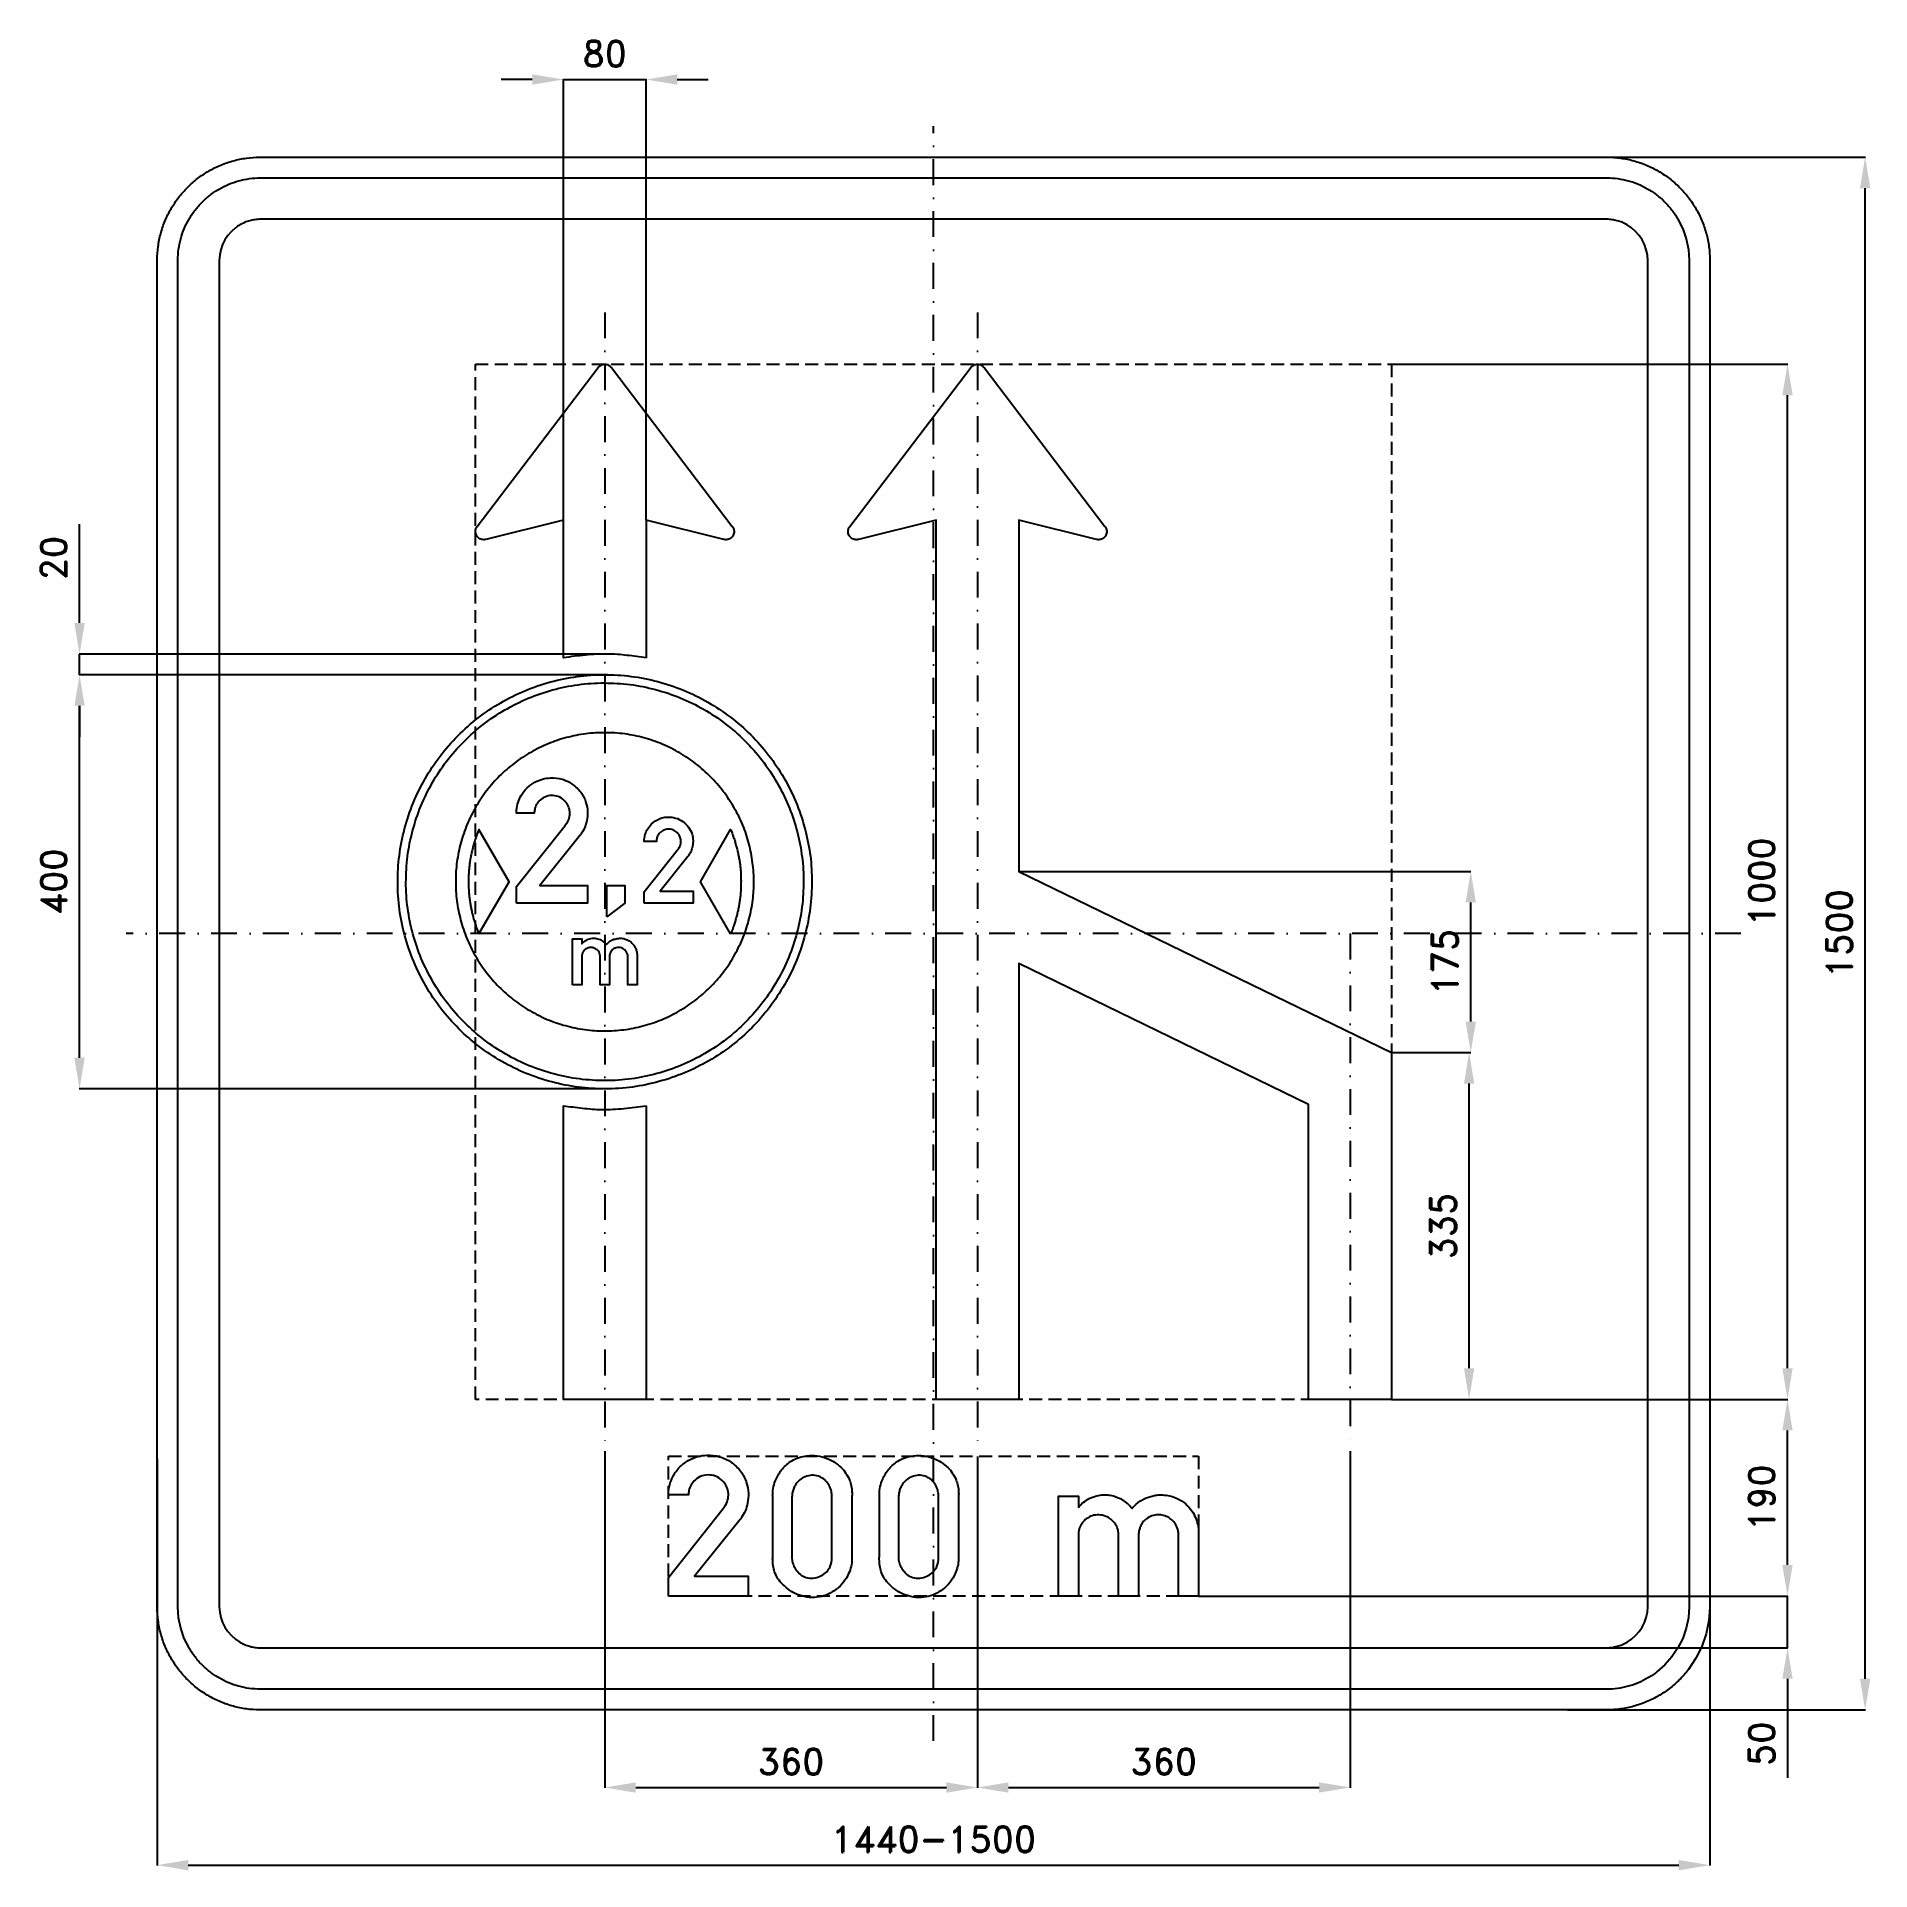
# Model space of a CAD drawing. Header units: millimetres. Extents: x -866 to 905, y -905 to 866.
import ezdxf

# ---------------------------------------------------------------- set-up
doc = ezdxf.new("R2010")
doc.units = ezdxf.units.MM
doc.header["$LTSCALE"] = 5
doc.linetypes.add('ČERCHOVANÁX2', pattern=[2, 1, -0.5, 0, -0.5])
doc.linetypes.add('ČÁRKOVANÁX2', pattern=[1.5, 1, -0.5])
doc.layers.add('Kóty', color=2, linetype='Continuous')
doc.layers.add('Značka', color=7, linetype='Continuous')
doc.styles.get("Standard").update_dxf_attribs({"font": 'romand.shx', "height": 25})
doc.dimstyles.get("Standard").update_dxf_attribs({"dimtxt": 25, "dimasz": 30, "dimexe": 0.18, "dimexo": 0.0625, "dimgap": 12.5, "dimtad": 1, "dimdec": 0, "dimzin": 0, "dimdsep": 46, "dimtxsty": 'Standard', "dimcen": 0.09, "dimadec": 0, "dimazin": 0, "dimtfac": 1, "dimtdec": 0, "dimtofl": 0, "dimtmove": 0, "dimatfit": 3, "dimfxl": 1, "dimtolj": 1, "dimtzin": 0, "dimarcsym": 0})

msp = doc.modelspace()

# ---------------------------------------------------------------- blocks, each defined once
blk = doc.blocks.new('*D0')
at = {"layer": 'Defpoints', "color": 0, "transparency": 16777216}
for p in [(-750, -507.4), (750, -603.9), (750, -900)]:
    blk.add_point(p, dxfattribs=at)
at = {"layer": 'Kóty', "color": 0, "lineweight": -2, "transparency": 16777216}
for p, q in [((-750, -507.5), (-750, -900.2)), ((750, -603.9), (750, -900.2)), ((-720, -900), (720, -900))]:
    blk.add_line(p, q, dxfattribs=at)
at = {"layer": 'Kóty', "color": 0, "transparency": 16777216}
for points in [[(-720, -895), (-720, -905), (-750, -900)], [(720, -895), (720, -905), (750, -900)]]:
    blk.add_solid(points, dxfattribs=at)
at = {"layer": 'Kóty', "color": 0, "transparency": 16777216, "insert": (0, -875), "char_height": 25, "attachment_point": 5}
blk.add_mtext('\\A1;1440-1500', dxfattribs=at)
blk = doc.blocks.new('*D1')
at = {"layer": 'Defpoints', "color": 0, "transparency": 16777216}
for p in [(-277.6, 825), (-357.6, 399.2), (-277.6, 399.2)]:
    blk.add_point(p, dxfattribs=at)
at = {"layer": 'Kóty', "color": 0, "lineweight": -2, "transparency": 16777216}
for p, q in [((-387.6, 825), (-417.6, 825)), ((-357.6, 399.3), (-357.6, 825.2)), ((-277.6, 399.3), (-277.6, 825.2)), ((-247.6, 825), (-217.6, 825))]:
    blk.add_line(p, q, dxfattribs=at)
at = {"layer": 'Kóty', "color": 0, "transparency": 16777216}
for points in [[(-387.6, 830), (-387.6, 820), (-357.6, 825)], [(-247.6, 830), (-247.6, 820), (-277.6, 825)]]:
    blk.add_solid(points, dxfattribs=at)
at = {"layer": 'Kóty', "color": 0, "transparency": 16777216, "insert": (-317.6, 850), "char_height": 25, "attachment_point": 5}
blk.add_mtext('\\A1;80', dxfattribs=at)
blk = doc.blocks.new('*D2')
at = {"layer": 'Defpoints', "color": 0, "transparency": 16777216}
for p in [(612.6, 750), (900, 750), (612.6, -750)]:
    blk.add_point(p, dxfattribs=at)
at = {"layer": 'Kóty', "color": 0, "lineweight": -2, "transparency": 16777216}
for p, q in [((612.6, 750), (900.2, 750)), ((900, -720), (900, 720)), ((612.6, -750), (900.2, -750))]:
    blk.add_line(p, q, dxfattribs=at)
at = {"layer": 'Kóty', "color": 0, "transparency": 16777216}
for points in [[(895, 720), (905, 720), (900, 750)], [(895, -720), (905, -720), (900, -750)]]:
    blk.add_solid(points, dxfattribs=at)
at = {"layer": 'Kóty', "color": 0, "transparency": 16777216, "insert": (875, 0), "char_height": 25, "attachment_point": 5, "rotation": 90}
blk.add_mtext('\\A1;1500', dxfattribs=at)
blk = doc.blocks.new('*D3')
at = {"layer": 'Defpoints', "color": 0, "transparency": 16777216}
for p in [(42.4, -505), (402.4, -500), (402.4, -825)]:
    blk.add_point(p, dxfattribs=at)
at = {"layer": 'Kóty', "color": 0, "lineweight": -2, "transparency": 16777216}
for p, q in [((42.4, -505.1), (42.4, -825.2)), ((402.4, -500.1), (402.4, -825.2)), ((72.4, -825), (372.4, -825))]:
    blk.add_line(p, q, dxfattribs=at)
at = {"layer": 'Kóty', "color": 0, "transparency": 16777216}
for points in [[(72.4, -820), (72.4, -830), (42.4, -825)], [(372.4, -820), (372.4, -830), (402.4, -825)]]:
    blk.add_solid(points, dxfattribs=at)
at = {"layer": 'Kóty', "color": 0, "transparency": 16777216, "insert": (222.4, -800), "char_height": 25, "attachment_point": 5}
blk.add_mtext('\\A1;360', dxfattribs=at)
blk = doc.blocks.new('*D5')
at = {"layer": 'Defpoints', "color": 0, "transparency": 16777216}
for p in [(442.4, 550), (825, 550), (442.4, -450)]:
    blk.add_point(p, dxfattribs=at)
at = {"layer": 'Kóty', "color": 0, "lineweight": -2, "transparency": 16777216}
for p, q in [((442.5, 550), (825.2, 550)), ((825, -420), (825, 520)), ((442.5, -450), (825.2, -450))]:
    blk.add_line(p, q, dxfattribs=at)
at = {"layer": 'Kóty', "color": 0, "transparency": 16777216}
for points in [[(820, 520), (830, 520), (825, 550)], [(820, -420), (830, -420), (825, -450)]]:
    blk.add_solid(points, dxfattribs=at)
at = {"layer": 'Kóty', "color": 0, "transparency": 16777216, "insert": (800, 50), "char_height": 25, "attachment_point": 5, "rotation": 90}
blk.add_mtext('\\A1;1000', dxfattribs=at)
blk = doc.blocks.new('*D6')
at = {"layer": 'Defpoints', "color": 0, "transparency": 16777216}
for p in [(442.4, -115), (517.4, -115), (442.4, -450)]:
    blk.add_point(p, dxfattribs=at)
at = {"layer": 'Kóty', "color": 0, "lineweight": -2, "transparency": 16777216}
for p, q in [((442.5, -115), (517.6, -115)), ((517.4, -420), (517.4, -145)), ((442.5, -450), (517.6, -450))]:
    blk.add_line(p, q, dxfattribs=at)
at = {"layer": 'Kóty', "color": 0, "transparency": 16777216}
for points in [[(512.4, -145), (522.4, -145), (517.4, -115)], [(512.4, -420), (522.4, -420), (517.4, -450)]]:
    blk.add_solid(points, dxfattribs=at)
at = {"layer": 'Kóty', "color": 0, "transparency": 16777216, "insert": (492.4, -282.5), "char_height": 25, "attachment_point": 5, "rotation": 90}
blk.add_mtext('\\A1;335', dxfattribs=at)
blk = doc.blocks.new('*D7')
at = {"layer": 'Defpoints', "color": 0, "transparency": 16777216}
for p in [(82.4, 60), (519, 60), (442.4, -115)]:
    blk.add_point(p, dxfattribs=at)
at = {"layer": 'Kóty', "color": 0, "lineweight": -2, "transparency": 16777216}
for p, q in [((82.5, 60), (519.2, 60)), ((519, -85), (519, 30)), ((442.5, -115), (519.2, -115))]:
    blk.add_line(p, q, dxfattribs=at)
at = {"layer": 'Kóty', "color": 0, "transparency": 16777216}
for points in [[(514, 30), (524, 30), (519, 60)], [(514, -85), (524, -85), (519, -115)]]:
    blk.add_solid(points, dxfattribs=at)
at = {"layer": 'Kóty', "color": 0, "transparency": 16777216, "insert": (494, -27.5), "char_height": 25, "attachment_point": 5, "rotation": 90}
blk.add_mtext('\\A1;175', dxfattribs=at)
blk = doc.blocks.new('*D8')
at = {"layer": 'Defpoints', "color": 0, "transparency": 16777216}
for p in [(-825, 250), (-315, 250), (-316.5, -150)]:
    blk.add_point(p, dxfattribs=at)
at = {"layer": 'Kóty', "color": 0, "lineweight": -2, "transparency": 16777216}
for p, q in [((-315.1, 250), (-825.2, 250)), ((-825, -120), (-825, 220)), ((-316.5, -150), (-825.2, -150))]:
    blk.add_line(p, q, dxfattribs=at)
at = {"layer": 'Kóty', "color": 0, "transparency": 16777216}
for points in [[(-830, 220), (-820, 220), (-825, 250)], [(-830, -120), (-820, -120), (-825, -150)]]:
    blk.add_solid(points, dxfattribs=at)
at = {"layer": 'Kóty', "color": 0, "transparency": 16777216, "insert": (-850, 50), "char_height": 25, "attachment_point": 5, "rotation": 90}
blk.add_mtext('\\A1;400', dxfattribs=at)
blk = doc.blocks.new('*D9')
at = {"layer": 'Defpoints', "color": 0, "transparency": 16777216}
for p in [(-825, 270), (-317.6, 270), (-347.3, 250)]:
    blk.add_point(p, dxfattribs=at)
at = {"layer": 'Kóty', "color": 0, "lineweight": -2, "transparency": 16777216}
for p, q in [((-825, 300), (-825, 395.5)), ((-317.7, 270), (-825.2, 270)), ((-347.3, 250), (-825.2, 250)), ((-825, 220), (-825, 190))]:
    blk.add_line(p, q, dxfattribs=at)
at = {"layer": 'Kóty', "color": 0, "transparency": 16777216}
for points in [[(-830, 300), (-820, 300), (-825, 270)], [(-830, 220), (-820, 220), (-825, 250)]]:
    blk.add_solid(points, dxfattribs=at)
at = {"layer": 'Kóty', "color": 0, "transparency": 16777216, "insert": (-850, 362.7), "char_height": 25, "attachment_point": 5, "rotation": 90}
blk.add_mtext('\\A1;20', dxfattribs=at)
blk = doc.blocks.new('*D10')
at = {"layer": 'Defpoints', "color": 0, "transparency": 16777216}
for p in [(256, -640), (256, -690), (825, -690)]:
    blk.add_point(p, dxfattribs=at)
at = {"layer": 'Kóty', "color": 0, "lineweight": -2, "transparency": 16777216}
for p, q in [((825, -610), (825, -580)), ((256.1, -640), (825.2, -640)), ((256.1, -690), (825.2, -690)), ((825, -720), (825, -815.5))]:
    blk.add_line(p, q, dxfattribs=at)
at = {"layer": 'Kóty', "color": 0, "transparency": 16777216}
for points in [[(820, -610), (830, -610), (825, -640)], [(820, -720), (830, -720), (825, -690)]]:
    blk.add_solid(points, dxfattribs=at)
at = {"layer": 'Kóty', "color": 0, "transparency": 16777216, "insert": (800, -782.7), "char_height": 25, "attachment_point": 5, "rotation": 90}
blk.add_mtext('\\A1;50', dxfattribs=at)
blk = doc.blocks.new('*D11')
at = {"layer": 'Defpoints', "color": 0, "transparency": 16777216}
for p in [(442.393363, -450), (825, -450), (256.03, -640)]:
    blk.add_point(p, dxfattribs=at)
at = {"layer": 'Kóty', "color": 0, "lineweight": -2, "transparency": 16777216}
for p, q in [((442.455863, -450), (825.18, -450)), ((825, -610), (825, -480)), ((256.0925, -640), (825.18, -640))]:
    blk.add_line(p, q, dxfattribs=at)
at = {"layer": 'Kóty', "color": 0, "transparency": 16777216}
for points in [[(820, -480), (830, -480), (825, -450)], [(820, -610), (830, -610), (825, -640)]]:
    blk.add_solid(points, dxfattribs=at)
at = {"layer": 'Kóty', "color": 0, "transparency": 16777216, "insert": (800, -545), "char_height": 25, "attachment_point": 5, "rotation": 90}
blk.add_mtext('\\A1;190', dxfattribs=at)
blk = doc.blocks.new('*D12')
at = {"layer": 'Defpoints', "color": 0, "transparency": 16777216}
for p in [(-317.6, -500), (42.4, -690), (42.4, -825)]:
    blk.add_point(p, dxfattribs=at)
at = {"layer": 'Kóty', "color": 0, "lineweight": -2, "transparency": 16777216}
for p, q in [((-317.6, -500.1), (-317.6, -825.2)), ((42.4, -690.1), (42.4, -825.2)), ((-287.6, -825), (12.4, -825))]:
    blk.add_line(p, q, dxfattribs=at)
at = {"layer": 'Kóty', "color": 0, "transparency": 16777216}
for points in [[(-287.6, -820), (-287.6, -830), (-317.6, -825)], [(12.4, -820), (12.4, -830), (42.4, -825)]]:
    blk.add_solid(points, dxfattribs=at)
at = {"layer": 'Kóty', "color": 0, "transparency": 16777216, "insert": (-137.6, -800), "char_height": 25, "attachment_point": 5}
blk.add_mtext('\\A1;360', dxfattribs=at)

# ---------------------------------------------------------------- dimensions: what is measured, and where the dimension line sits
at = {"layer": 'Kóty'}
for base, p1, p2, picture, middle in [((-277.6, 825), (-357.6, 399.2), (-277.6, 399.2), '*D1', (-317.6, 850)), ((42.4, -825), (-317.6, -500), (42.4, -690), '*D12', (-137.6, -800)), ((402.4, -825), (42.4, -505), (402.4, -500), '*D3', (222.4, -800))]:
    dim = msp.add_linear_dim(base=base, p1=p1, p2=p2, dimstyle='Standard', dxfattribs=at)
    dim.commit()
    dim.dimension.update_dxf_attribs({"geometry": picture, "text_midpoint": middle})
for base, p1, p2, picture, middle in [((900, 750), (612.6, -750), (612.6, 750), '*D2', (875, 0)), ((825, 550), (442.4, -450), (442.4, 550), '*D5', (800, 50)), ((-825, 270), (-347.3, 250), (-317.6, 270), '*D9', (-850, 362.7)), ((-825, 250), (-316.5, -150), (-315, 250), '*D8', (-850, 50)), ((519, 60), (442.4, -115), (82.4, 60), '*D7', (494, -27.5)), ((517.4, -115), (442.4, -450), (442.4, -115), '*D6', (492.4, -282.5)), ((825, -450), (256, -640), (442.4, -450), '*D11', (800, -545)), ((825, -690), (256, -640), (256, -690), '*D10', (800, -782.7))]:
    dim = msp.add_linear_dim(base=base, p1=p1, p2=p2, angle=90, dimstyle='Standard', dxfattribs=at)
    dim.commit()
    dim.dimension.update_dxf_attribs({"geometry": picture, "text_midpoint": middle})
dim = msp.add_linear_dim(base=(750, -900), p1=(-750, -507.4), p2=(750, -603.9), text='1440-1500', dimstyle='Standard', dxfattribs=at)
dim.commit()
dim.dimension.update_dxf_attribs({"geometry": '*D0', "text_midpoint": (0, -875)})

# ---------------------------------------------------------------- linework, layer by layer
at = {"layer": 'Kóty'}
for points in [[(-357.6, 825), (-277.6, 825)], [(-825, 250), (-825, 270)], [(825, -690), (825, -640)]]:
    msp.add_lwpolyline(points, dxfattribs=at)
at = {"layer": 'Značka', "color": 6, "linetype": 'ČERCHOVANÁX2', "ltscale": 5}
for points in [[(0, -780), (0, 780)], [(-317.6, 600), (-317.6, -500)], [(42.4, 600), (42.4, -500)], [(780, 0), (-780, 0)], [(402.4, 0), (402.4, -500)]]:
    msp.add_lwpolyline(points, dxfattribs=at)
at = {"layer": 'Značka', "color": 5}
for points in [[(-650, -750), (-650.4, -750), (-650.8, -750, -0.032183), (-663.7, -749.1, -0.035439), (-676.4, -746.5, -0.036257), (-688.7, -742.3, -0.03443), (-700.2, -736.5, -0.033714), (-711, -729.3, -0.034097), (-720.7, -720.7, -0.034214), (-729.3, -711, -0.034227), (-736.5, -700.2, -0.034043), (-742.3, -688.7, -0.033425), (-746.5, -676.4, -0.034175), (-749.1, -663.7, -0.036736), (-750, -650.8), (-750, -650.4), (-750, -650), (-750, 650), (-750, 650.4), (-750, 650.8, -0.032197), (-749.1, 663.7, -0.035467), (-746.5, 676.4, -0.03632), (-742.3, 688.7, -0.034471), (-736.5, 700.2, -0.033721), (-729.3, 711, -0.034099), (-720.7, 720.7, -0.034202), (-711, 729.3, -0.034225), (-700.2, 736.5, -0.034051), (-688.6, 742.3, -0.033415), (-676.4, 746.5, -0.034124), (-663.7, 749.1, -0.036744), (-650.8, 750), (-650.4, 750), (-650, 750), (650, 750), (650.4, 750), (650.8, 750, -0.032182), (663.7, 749.1, -0.035447), (676.4, 746.5, -0.036272), (688.7, 742.3, -0.034433), (700.2, 736.5, -0.033723), (711, 729.3, -0.034091), (720.7, 720.7, -0.034221), (729.3, 711, -0.034225), (736.5, 700.2, -0.034038), (742.3, 688.6, -0.033425), (746.5, 676.4, -0.034173), (749.1, 663.7, -0.036736), (750, 650.8), (750, 650.4), (750, 650), (750, -650), (750, -650.4), (750, -650.8), (749.1, -663.7), (746.5, -676.4), (742.3, -688.7), (736.5, -700.2), (729.3, -711, -0.034106), (720.7, -720.7, -0.034203), (711, -729.3, -0.034227), (700.2, -736.5, -0.034044), (688.6, -742.3, -0.033411), (676.4, -746.5, -0.034122), (663.7, -749.1, -0.036743), (650.8, -750), (650.4, -750), (650, -750), (-650, -750)], [(-650, -730), (-650.3, -730), (-650.6, -730, -0.032184), (-661, -729.3, -0.035448), (-671.1, -727.2, -0.036282), (-680.9, -723.8, -0.034422), (-690.2, -719.2, -0.033745), (-698.8, -713.4, -0.034102), (-706.6, -706.6, -0.034186), (-713.4, -698.8, -0.034203), (-719.2, -690.2), (-723.8, -680.9), (-727.2, -671.1), (-729.3, -661), (-730, -650.6), (-730, -650.3), (-730, -650), (-730, 650), (-730, 650.3), (-730, 650.6, -0.032179), (-729.3, 661, -0.035489), (-727.2, 671.1, -0.036281), (-723.9, 680.9, -0.03442), (-719.2, 690.2, -0.033728), (-713.4, 698.8, -0.034073), (-706.6, 706.6, -0.034239), (-698.8, 713.4, -0.034199), (-690.2, 719.2, -0.034034), (-680.9, 723.8, -0.033414), (-671.1, 727.2, -0.034124), (-660.9, 729.3, -0.03674), (-650.6, 730), (-650.3, 730), (-650, 730), (650, 730), (650.3, 730), (650.6, 730, -0.032183), (661, 729.3, -0.035447), (671.1, 727.2, -0.036274), (680.9, 723.9, -0.034414), (690.2, 719.2, -0.033745), (698.8, 713.4, -0.034097), (706.6, 706.6, -0.034187), (713.4, 698.8, -0.034206), (719.2, 690.2), (723.8, 680.9), (727.2, 671.1), (729.3, 660.9), (730, 650.6), (730, 650.3), (730, 650), (730, -650), (730, -650.3), (730, -650.6), (729.3, -661), (727.2, -671.1), (723.9, -680.9), (719.2, -690.2), (713.4, -698.8), (706.6, -706.6), (698.8, -713.4, -0.034206), (690.2, -719.2, -0.034031), (680.9, -723.8, -0.033421), (671.1, -727.2, -0.034122), (660.9, -729.3, -0.036744), (650.6, -730), (650.3, -730), (650, -730), (-650, -730)], [(-650, -690), (650, -690), (650.2, -690), (650.3, -690, 0.032185), (655.5, -689.6, 0.035459), (660.5, -688.6, 0.036277), (665.5, -686.9), (670.1, -684.6), (674.4, -681.7), (678.3, -678.3), (681.7, -674.4), (684.6, -670.1), (686.9, -665.5), (688.6, -660.6), (689.6, -655.5), (690, -650.3), (690, -650.2), (690, -650), (690, 650), (690, 650.2), (690, 650.3), (689.6, 655.5), (688.6, 660.5), (686.9, 665.5), (684.6, 670.1), (681.7, 674.4), (678.3, 678.3), (674.4, 681.7), (670.1, 684.6), (665.5, 686.9, 0.033409), (660.5, 688.6, 0.034186), (655.5, 689.6, 0.036746), (650.3, 690), (650.2, 690), (650, 690), (-650, 690), (-650.2, 690), (-650.3, 690, 0.032185), (-655.5, 689.6, 0.035458), (-660.6, 688.6, 0.036271), (-665.5, 686.9, 0.034382), (-670.1, 684.6, 0.03365), (-674.4, 681.7), (-678.3, 678.3), (-681.7, 674.4), (-684.6, 670.1), (-686.9, 665.5), (-688.6, 660.5), (-689.6, 655.5), (-690, 650.3), (-690, 650.2), (-690, 650), (-690, -650), (-690, -650.2), (-690, -650.3), (-689.6, -655.5), (-688.6, -660.6), (-686.9, -665.5), (-684.6, -670.1), (-681.7, -674.4), (-678.3, -678.3), (-674.4, -681.7), (-670.1, -684.6), (-665.5, -686.9, 0.033404), (-660.6, -688.6, 0.034161), (-655.5, -689.7, 0.036749), (-650.3, -690), (-650.2, -690), (-650, -690)], [(-277.6, 266.3, 0.007831), (-296.2, 268.7, 0.023765), (-314.7, 270, 0.027428), (-336.2, 269, 0.009022), (-357.6, 266.4), (-357.6, 399.2), (-432.6, 380.7), (-433, 380.6, -0.010084), (-433.3, 380.5, -0.052503), (-434.9, 380.4, -0.052645), (-436.5, 380.7, -0.065503), (-438.3, 381.4, -0.065455), (-439.9, 382.5, -0.065319), (-441.2, 384, -0.065187), (-442, 385.8, -0.064843), (-442.5, 387.7, -0.063651), (-442.4, 389.7, -0.052693), (-442, 391.2, -0.057453), (-441.3, 392.6, -0.01147), (-441.1, 393, -0.003824), (-440.9, 393.3), (-324, 546.8, -0.003131), (-323.7, 547.1, -0.009393), (-323.5, 547.4, -0.049065), (-322.4, 548.4, -0.049118), (-321.2, 549.2, -0.061113), (-319.4, 549.8, -0.061349), (-317.6, 550, -0.06102), (-315.8, 549.8, -0.059475), (-314.1, 549.2, -0.049145), (-312.8, 548.4, -0.053708), (-311.7, 547.4, -0.010699), (-311.5, 547.1), (-311.2, 546.8), (-194.4, 393.3), (-194.1, 393, -0.010084), (-193.9, 392.6, -0.052503), (-193.2, 391.2, -0.052645), (-192.8, 389.7, -0.065503), (-192.7, 387.7, -0.065455), (-193.2, 385.8, -0.065319), (-194, 384, -0.065187), (-195.3, 382.5, -0.064843), (-196.9, 381.4, -0.063651), (-198.7, 380.7, -0.052693), (-200.3, 380.4, -0.057453), (-201.9, 380.5, -0.01147), (-202.3, 380.6), (-202.6, 380.7), (-277.6, 399.2), (-277.6, 266.3)], [(442.4, -115), (442.4, -450), (362.4, -450), (362.4, -165.1), (82.4, -29), (82.4, -450), (2.4, -450), (2.4, 399.2), (-72.6, 380.7), (-73, 380.6, -0.010084), (-73.3, 380.5, -0.052503), (-74.9, 380.4, -0.052645), (-76.5, 380.7, -0.065503), (-78.3, 381.4, -0.065455), (-79.9, 382.5, -0.065319), (-81.2, 384, -0.065187), (-82, 385.8, -0.064843), (-82.5, 387.7, -0.063651), (-82.4, 389.7, -0.052693), (-82, 391.2, -0.057453), (-81.3, 392.6, -0.01147), (-81.1, 393, -0.003824), (-80.9, 393.3), (36, 546.8, -0.003131), (36.3, 547.1, -0.009393), (36.5, 547.4, -0.049065), (37.6, 548.4, -0.049118), (38.8, 549.2, -0.061113), (40.6, 549.8, -0.061349), (42.4, 550, -0.06102), (44.2, 549.8, -0.059475), (45.9, 549.2, -0.049145), (47.2, 548.4, -0.053708), (48.3, 547.4, -0.010699), (48.5, 547.1), (48.8, 546.8), (165.6, 393.3), (165.9, 393, -0.010084), (166.1, 392.6, -0.052503), (166.8, 391.2, -0.052645), (167.2, 389.7, -0.065503), (167.3, 387.7, -0.065455), (166.8, 385.8, -0.065319), (166, 384, -0.065187), (164.7, 382.5, -0.064843), (163.1, 381.4, -0.063651), (161.3, 380.7, -0.052693), (159.7, 380.4, -0.057453), (158.1, 380.5, -0.01147), (157.7, 380.6), (157.4, 380.7), (82.4, 399.2), (82.4, 60), (442.4, -115)], [(-117.6, 50), (-117.6, 48.7), (-117.6, 47.4, -0.032167), (-119.6, 21.3, -0.035723), (-125.1, -4.3, -0.036666), (-133.7, -29, -0.034754), (-145.7, -52.3, -0.034039), (-160.5, -73.9, -0.034453), (-178, -93.3, -0.034561), (-197.9, -110.3, -0.034427), (-219.9, -124.5, -0.034389), (-243.5, -135.8, -0.034418), (-268.4, -143.8, -0.034423), (-294.1, -148.7, -0.034417), (-320.2, -150, -0.034416), (-346.3, -148, -0.034417), (-371.9, -142.5, -0.034417), (-396.6, -133.8, -0.034417), (-419.9, -121.9, -0.034417), (-441.5, -107.1, -0.034417), (-460.9, -89.6, -0.034417), (-477.9, -69.7, -0.034417), (-492.1, -47.7, -0.034417), (-503.4, -24.1, -0.034417), (-511.5, 0.8, -0.034417), (-516.3, 26.5, -0.034417), (-517.6, 52.6, -0.034417), (-515.6, 78.7, -0.034417), (-510.1, 104.3, -0.034417), (-501.4, 129, -0.034417), (-489.5, 152.3, -0.034417), (-474.7, 173.9, -0.034417), (-457.2, 193.3, -0.034417), (-437.3, 210.3, -0.034417), (-415.3, 224.5, -0.034417), (-391.8, 235.8, -0.034417), (-366.8, 243.8, -0.034417), (-341.1, 248.7, -0.034416), (-315, 250, -0.034417), (-288.9, 248, -0.034418), (-263.3, 242.5, -0.034416), (-238.6, 233.8, -0.034417), (-215.3, 221.9, -0.034418), (-193.7, 207.1, -0.034406), (-174.3, 189.6, -0.034414), (-157.3, 169.7, -0.034487), (-143.1, 147.7, -0.034419), (-131.8, 124.2, -0.034076), (-123.8, 99.2, -0.032791), (-119, 74.8, -0.034265), (-117.6, 50)], [(-402.9, 29.2), (-402.9, 45.3), (-355.9, 104.5, 0.004071), (-355.2, 105.3, 0.012139), (-354.5, 106.2, 0.08299), (-352, 111.6, 0.094408), (-351.4, 117.5, 0.092134), (-352.7, 122.8, 0.08404), (-355.7, 127.4, 0.098137), (-361, 131.6, 0.106051), (-367.5, 133.3, 0.106168), (-374, 132.5, 0.099954), (-379.8, 129.1, 0.083722), (-383.4, 124.9, 0.091648), (-385.3, 119.9, 0.026146), (-385.6, 118, 0.008682), (-385.8, 116.2), (-402.9, 116.2, -0.003377), (-402.9, 117.8, -0.010131), (-402.8, 119.4, -0.059422), (-401.3, 126.6, -0.058235), (-398.3, 133.4, -0.072151), (-392.5, 140.7, -0.072222), (-385, 146.2, -0.061479), (-377.7, 149.2, -0.059941), (-370, 150.3, -0.083063), (-358.8, 149.1, -0.087047), (-348.8, 144.1, -0.087765), (-340.7, 136.4, -0.087799), (-335.8, 126.4, -0.068484), (-334.2, 117.8, -0.062422), (-335, 109.1, -0.05069), (-336.8, 102.7, -0.061844), (-340.1, 96.9, -0.008353), (-340.7, 96, -0.002783), (-341.4, 95.1), (-380.4, 46.4), (-334.3, 46.4), (-334.3, 29.2), (-402.9, 29.2)], [(-279.5, 29.2), (-279.5, 40.3), (-247.2, 80.9, 0.004071), (-246.7, 81.5, 0.012139), (-246.2, 82.2, 0.08299), (-244.5, 85.8, 0.094408), (-244.1, 89.9, 0.092134), (-245, 93.6, 0.08404), (-247, 96.7, 0.098137), (-250.7, 99.6, 0.106051), (-255.1, 100.8, 0.106168), (-259.7, 100.2, 0.099954), (-263.6, 97.9, 0.083722), (-266.1, 95, 0.091648), (-267.4, 91.6, 0.026146), (-267.6, 90.3, 0.008682), (-267.7, 89), (-279.5, 89, -0.003377), (-279.5, 90.1, -0.010131), (-279.4, 91.2, -0.059422), (-278.4, 96.2, -0.058235), (-276.3, 100.8, -0.072151), (-272.4, 105.9, -0.072222), (-267.2, 109.6, -0.061479), (-262.2, 111.7, -0.059941), (-256.8, 112.5, -0.083063), (-249.2, 111.6, -0.087047), (-242.3, 108.2, -0.087765), (-236.7, 102.9, -0.087799), (-233.3, 96, -0.068484), (-232.3, 90.1, -0.062422), (-232.8, 84.2, -0.05069), (-234.1, 79.7, -0.061844), (-236.3, 75.7, -0.008353), (-236.7, 75.1, -0.002783), (-237.2, 74.5), (-264, 41), (-232.3, 41), (-232.3, 29.2), (-279.5, 29.2)], [(-439.2, -0.4), (-410, 50), (-439.2, 100.4), (-439.3, 100.3), (-439.3, 100.2), (-439.4, 99.9), (-439.6, 99.6), (-439.7, 99.2), (-439.9, 98.8, 0.008441), (-441.4, 94.8, 0.010131), (-442.8, 90.7, 0.009595), (-444.1, 86.6, 0.006815), (-445.2, 82.4, 0.006632), (-446.2, 78.2, 0.009046), (-447.1, 74, 0.009795), (-447.8, 69.7, 0.008885), (-448.4, 65.5, 0.008869), (-448.8, 61.2, 0.009745), (-449.1, 56.9, 0.009043), (-449.2, 52.6, 0.006757), (-449.2, 48.3, 0.006755), (-449.1, 44, 0.009039), (-448.9, 39.7, 0.009746), (-448.5, 35.4, 0.008884), (-447.9, 31.1, 0.00889), (-447.2, 26.9, 0.009763), (-446.4, 22.6, 0.009034), (-445.4, 18.4, 0.006697), (-444.3, 14.3, 0.005982), (-443.2, 10.6, 0.007979), (-442, 6.9, 0.007189), (-440.9, 3.9, 0.007211), (-439.8, 1), (-439.5, 0.3), (-439.2, -0.4)], [(-196, -0.4), (-225.2, 50), (-196, 100.4), (-195.9, 100.3), (-195.9, 100.2), (-195.8, 99.9), (-195.6, 99.6), (-195.5, 99.2), (-195.3, 98.8, -0.008441), (-193.8, 94.8, -0.010131), (-192.4, 90.7, -0.009595), (-191.2, 86.6, -0.006815), (-190, 82.4, -0.006632), (-189, 78.2, -0.009046), (-188.2, 74, -0.009795), (-187.4, 69.7, -0.008885), (-186.8, 65.5, -0.008869), (-186.4, 61.2, -0.009745), (-186.1, 56.9, -0.009043), (-186, 52.6, -0.006757), (-186, 48.3, -0.006755), (-186.1, 44, -0.009039), (-186.4, 39.7, -0.009746), (-186.7, 35.4, -0.008884), (-187.3, 31.1, -0.00889), (-188, 26.9, -0.009763), (-188.8, 22.6, -0.009034), (-189.8, 18.4, -0.006697), (-190.9, 14.3, -0.005982), (-192, 10.6, -0.007979), (-193.2, 6.9, -0.007189), (-194.3, 3.9, -0.007211), (-195.4, 1), (-195.7, 0.3), (-196, -0.4)], [(-348.8, -49.7), (-348.8, -5.1), (-339.9, -5.1), (-339.9, -10.1, -0.003192), (-339.4, -9.6, -0.009567), (-338.9, -9, -0.0538), (-336.5, -7.1, -0.054629), (-333.7, -5.6, -0.049773), (-331, -4.8, -0.049909), (-328.2, -4.6, -0.044596), (-325.7, -4.8, -0.045347), (-323.3, -5.4, -0.041532), (-321.1, -6.4, -0.034771), (-319.1, -7.7, -0.023454), (-317.9, -8.6, -0.033511), (-316.9, -9.6, -0.015001), (-316.5, -10.1, -0.004979), (-316, -10.7, -0.003807), (-315.5, -10.1, -0.011411), (-314.9, -9.5, -0.072056), (-311.6, -6.9, -0.066461), (-307.7, -5.3, -0.035519), (-305.5, -4.8, -0.035837), (-303.3, -4.6, -0.050519), (-300.1, -4.8, -0.049652), (-297, -5.7, -0.068284), (-293.1, -7.8, -0.073295), (-290, -10.9, -0.056851), (-288.1, -13.8, -0.048832), (-286.9, -17.1, -0.019163), (-286.6, -18.3, -0.025008), (-286.5, -19.5, -0.009364), (-286.4, -20), (-286.4, -20.6), (-286.4, -49.7), (-295.3, -49.7), (-295.3, -22.4), (-295.3, -22.1, 0.007572), (-295.3, -21.7, 0.050214), (-295.6, -20.1, 0.050892), (-296.2, -18.5, 0.067722), (-297.5, -16.6, 0.066947), (-299.2, -15.1, 0.073523), (-301.4, -13.9, 0.074318), (-303.9, -13.5, 0.080744), (-306.6, -13.8, 0.08067), (-309.1, -14.9, 0.070504), (-310.9, -16.3, 0.07539), (-312.1, -18.3, 0.050747), (-312.7, -19.9, 0.032977), (-313.1, -21.6), (-313.1, -21.8), (-313.1, -22), (-313.1, -49.7), (-322.1, -49.7), (-322.1, -22.2), (-322.1, -21.8, 0.009724), (-322.1, -21.5, 0.073755), (-322.6, -19.2, 0.069017), (-323.7, -17.2, 0.074723), (-325.5, -15.4, 0.073776), (-327.7, -14.2, 0.089058), (-330.7, -13.5, 0.093654), (-333.8, -13.9, 0.073311), (-335.9, -14.9, 0.071137), (-337.7, -16.4, 0.077006), (-339.1, -18.7, 0.077985), (-339.8, -21.2, 0.008047), (-339.9, -21.5), (-339.9, -21.9), (-339.9, -49.7), (-348.8, -49.7)], [(-277.6, -166.4), (-277.6, -450), (-357.6, -450), (-357.6, -166.3, 0.007831), (-339.1, -168.7, 0.023765), (-320.5, -170, 0.027428), (-299.1, -169, 0.009022), (-277.6, -166.4)], [(-256, -640), (-256, -622), (-203.2, -555.5, 0.004071), (-202.4, -554.5, 0.012139), (-201.7, -553.5, 0.08299), (-198.9, -547.5, 0.094408), (-198.2, -540.9, 0.092134), (-199.6, -534.9, 0.08404), (-203, -529.7, 0.098137), (-209, -525, 0.106051), (-216.2, -523.1, 0.106168), (-223.6, -524, 0.099954), (-230.1, -527.8, 0.083722), (-234.1, -532.5, 0.091648), (-236.3, -538.2, 0.026146), (-236.6, -540.2, 0.008682), (-236.8, -542.3), (-256, -542.3, -0.003377), (-256, -540.5, -0.010131), (-255.9, -538.7, -0.059422), (-254.3, -530.6, -0.058235), (-250.8, -523, -0.072151), (-244.4, -514.7, -0.072222), (-235.9, -508.6, -0.061479), (-227.8, -505.3, -0.059941), (-219, -504, -0.083063), (-206.6, -505.4, -0.087047), (-195.2, -510.9, -0.087765), (-186.2, -519.7, -0.087799), (-180.6, -530.9, -0.068484), (-178.9, -540.5, -0.062422), (-179.7, -550.3, -0.05069), (-181.8, -557.5, -0.061844), (-185.5, -564, -0.008353), (-186.2, -565, -0.002783), (-186.9, -566), (-230.8, -620.7), (-179, -620.7), (-179, -640), (-256, -640)], [(-155.3, -544.1, -0.001981), (-155.4, -542.9, -0.005947), (-155.3, -541.7, -0.049019), (-154.5, -534.3, -0.049992), (-152.1, -527.2, -0.079537), (-145.9, -517, -0.089087), (-136.8, -509.4, -0.059796), (-129.8, -506.2, -0.052018), (-122.3, -504.6, -0.062017), (-112.5, -504.6, -0.0645), (-103, -507, -0.055438), (-95.6, -510.7, -0.055485), (-89.2, -515.9, -0.051112), (-84.6, -521.5, -0.054897), (-81.2, -528, -0.045234), (-79.5, -533.5, -0.045981), (-78.8, -539.3, -0.0123), (-78.7, -541.3, -0.004103), (-78.8, -543.3), (-78.8, -602.1, -0.002302), (-78.8, -603.3, -0.006906), (-78.8, -604.5, -0.051777), (-79.7, -611.5, -0.049693), (-82, -618.2, -0.066796), (-87, -626.7, -0.065906), (-94.1, -633.5, -0.061099), (-101.7, -638.2, -0.064143), (-110.2, -640.8, -0.069662), (-120, -641.3, -0.067451), (-129.6, -639.2, -0.056809), (-137.3, -635.5, -0.049588), (-144.1, -630.3, -0.048055), (-149.2, -624.8, -0.06588), (-152.9, -618.2, -0.054767), (-154.7, -612.3, -0.042362), (-155.3, -606.2, -0.009254), (-155.4, -604.1, -0.003103), (-155.3, -602.1), (-155.3, -544.1)], [(-52.3, -544.1, -0.001981), (-52.3, -542.9, -0.005947), (-52.3, -541.7, -0.049019), (-51.5, -534.3, -0.049992), (-49.1, -527.2, -0.079537), (-42.9, -517, -0.089087), (-33.8, -509.4, -0.059796), (-26.8, -506.2, -0.052018), (-19.3, -504.6, -0.062017), (-9.5, -504.6, -0.0645), (0, -507, -0.055438), (7.4, -510.7, -0.055485), (13.8, -515.9, -0.051112), (18.4, -521.5, -0.054897), (21.8, -528, -0.045234), (23.5, -533.5, -0.045981), (24.2, -539.3, -0.0123), (24.3, -541.3, -0.004103), (24.2, -543.3), (24.2, -602.1, -0.002302), (24.2, -603.3, -0.006906), (24.2, -604.5, -0.051777), (23.3, -611.5, -0.049693), (21, -618.2, -0.066796), (16, -626.7, -0.065906), (8.9, -633.5, -0.061099), (1.3, -638.2, -0.064143), (-7.2, -640.8, -0.069662), (-17, -641.3, -0.067451), (-26.5, -639.2, -0.056809), (-34.3, -635.5, -0.049588), (-41.1, -630.3, -0.048055), (-46.2, -624.8, -0.06588), (-49.9, -618.2, -0.054767), (-51.7, -612.3, -0.042362), (-52.3, -606.2, -0.009254), (-52.4, -604.1, -0.003103), (-52.3, -602.1), (-52.3, -544.1)], [(-136.8, -544.1), (-136.8, -602.1, 0.003201), (-136.8, -602.9, 0.009635), (-136.8, -603.7, 0.07387), (-135.9, -608.7, 0.059521), (-133.6, -613.4, 0.070725), (-129.8, -618.2, 0.09458), (-124.7, -621.5, 0.108402), (-118, -622.8, 0.087553), (-111, -621.5, 0.078159), (-105.5, -618.6, 0.088168), (-101.3, -614.2, 0.061769), (-99.4, -610.5, 0.061186), (-98.4, -606.5, 0.025182), (-98.2, -604.3, 0.008386), (-98.1, -602.1), (-98.1, -544.1, 0.005497), (-98.2, -542.2, 0.016502), (-98.5, -540.3, 0.058317), (-99.7, -535.5, 0.064725), (-102.1, -531.2, 0.088091), (-106.7, -526.6, 0.09789), (-112.6, -523.9, 0.099844), (-119.2, -523.5, 0.088272), (-125.5, -525.5, 0.074159), (-130.2, -528.7, 0.075675), (-133.7, -533.1, 0.052597), (-135.4, -536.7, 0.046075), (-136.4, -540.6, 0.014324), (-136.6, -542.4, 0.004786), (-136.8, -544.1)], [(-33.8, -544.1), (-33.8, -602.1, 0.003201), (-33.8, -602.9, 0.009635), (-33.8, -603.7, 0.07387), (-32.9, -608.7, 0.059521), (-30.6, -613.4, 0.070725), (-26.8, -618.2, 0.09458), (-21.7, -621.5, 0.108402), (-15, -622.8, 0.087553), (-8, -621.5, 0.078159), (-2.5, -618.6, 0.088168), (1.7, -614.2, 0.061769), (3.6, -610.5, 0.061186), (4.6, -606.5, 0.025182), (4.8, -604.3, 0.008386), (4.9, -602.1), (4.9, -544.1, 0.005497), (4.8, -542.2, 0.016502), (4.5, -540.3, 0.058317), (3.3, -535.5, 0.064725), (0.9, -531.2, 0.088091), (-3.7, -526.6, 0.09789), (-9.6, -523.9, 0.099844), (-16.2, -523.5, 0.088272), (-22.5, -525.5, 0.074159), (-27.2, -528.7, 0.075675), (-30.6, -533.1, 0.052597), (-32.4, -536.7, 0.046075), (-33.4, -540.6, 0.014324), (-33.6, -542.4, 0.004786), (-33.8, -544.1)], [(120.7, -640), (120.7, -543.5), (140, -543.5), (140, -554.3, -0.003192), (141.1, -553.1, -0.009567), (142.2, -551.9, -0.0538), (147.4, -547.6, -0.054629), (153.5, -544.6, -0.049773), (159.4, -542.8, -0.049909), (165.4, -542.3, -0.044596), (170.8, -542.7, -0.045347), (176, -544.1, -0.041532), (180.8, -546.2, -0.034771), (185.2, -549, -0.023454), (187.6, -550.9, -0.033511), (189.8, -553.1, -0.015001), (190.8, -554.3, -0.004979), (191.8, -555.6, -0.003807), (192.9, -554.2, -0.011411), (194.1, -552.9, -0.072056), (201.3, -547.3, -0.066461), (209.9, -543.8, -0.035519), (214.6, -542.7, -0.035837), (219.4, -542.3, -0.050519), (226.3, -542.9, -0.049652), (233, -544.8, -0.068284), (241.4, -549.3, -0.073295), (248.2, -556, -0.056851), (252.2, -562.4, -0.048832), (254.8, -569.4, -0.019163), (255.5, -572, -0.025008), (255.9, -574.6, -0.009364), (256, -575.8, -0.003114), (256, -577), (256, -640), (236.7, -640), (236.7, -580.9), (236.6, -580.2, 0.007572), (236.6, -579.4, 0.050214), (236, -575.8, 0.050892), (234.7, -572.4, 0.067722), (232, -568.3, 0.066947), (228.3, -565, 0.073523), (223.5, -562.6, 0.074318), (218.2, -561.6, 0.080744), (212.3, -562.2, 0.08067), (206.9, -564.6, 0.070504), (203, -567.8, 0.07539), (200.2, -571.9, 0.050747), (198.9, -575.4, 0.032977), (198.2, -579.1), (198.1, -579.6), (198, -580.1), (198, -640), (178.7, -640), (178.7, -580.5, 0.003243), (178.7, -579.7, 0.009724), (178.6, -578.9, 0.073755), (177.5, -574.1, 0.069017), (175, -569.7, 0.074723), (171.3, -565.8, 0.073776), (166.6, -563.1, 0.089058), (159.9, -561.6, 0.093654), (153.2, -562.5, 0.073311), (148.6, -564.7, 0.071137), (144.9, -568, 0.077006), (141.7, -572.8, 0.077985), (140.2, -578.3, 0.008047), (140.1, -579.1, 0.002692), (140, -579.8), (140, -640), (120.7, -640)]]:
    msp.add_lwpolyline(points, format="xyb", dxfattribs=at)
at = {"layer": 'Značka', "color": 6, "linetype": 'ČÁRKOVANÁX2', "ltscale": 2.5}
for points in [[(-442.6, -450), (-442.6, 550), (442.4, 550), (442.4, -450), (-442.6, -450)], [(-256, -640), (-256, -505), (256, -505), (256, -640), (-256, -640)]]:
    msp.add_lwpolyline(points, dxfattribs=at)
at = {"layer": 'Značka', "color": 1}
for points in [[(-125.6, 50), (-125.6, 48.7), (-125.6, 47.5, -0.032167), (-127.5, 22.5, -0.035723), (-132.8, -2.1, -0.036666), (-141.1, -25.8, -0.034754), (-152.6, -48.2, -0.034039), (-166.8, -68.9, -0.034453), (-183.6, -87.5, -0.034561), (-202.7, -103.9, -0.034427), (-223.8, -117.5, -0.034389), (-246.4, -128.4, -0.034418), (-270.3, -136.1, -0.034423), (-295, -140.8, -0.034417), (-320.1, -142, -0.034416), (-345.2, -140.1, -0.034417), (-369.7, -134.8, -0.034417), (-393.4, -126.5, -0.034417), (-415.8, -115, -0.034417), (-436.5, -100.8, -0.034417), (-455.1, -84, -0.034417), (-471.5, -64.9, -0.034417), (-485.1, -43.8, -0.034417), (-496, -21.2, -0.034417), (-503.7, 2.7, -0.034417), (-508.4, 27.4, -0.034417), (-509.6, 52.5, -0.034417), (-507.7, 77.6, -0.034417), (-502.4, 102.1, -0.034417), (-494.1, 125.8, -0.034417), (-482.6, 148.2, -0.034417), (-468.5, 168.9, -0.034417), (-451.6, 187.5, -0.034417), (-432.5, 203.9, -0.034417), (-411.4, 217.5, -0.034417), (-388.8, 228.4, -0.034417), (-364.9, 236.1, -0.034417), (-340.2, 240.8, -0.034416), (-315.1, 242, -0.034417), (-290, 240.1, -0.034418), (-265.5, 234.8, -0.034416), (-241.8, 226.5, -0.034417), (-219.4, 215, -0.034418), (-198.7, 200.8, -0.034406), (-180.1, 184, -0.034414), (-163.7, 164.9, -0.034487), (-150.1, 143.8, -0.034419), (-139.2, 121.2, -0.034076), (-131.5, 97.3, -0.032791), (-127, 73.8, -0.034265), (-125.6, 50)], [(-173.6, 50), (-173.6, 50.9), (-173.6, 51.9, 0.032167), (-175.1, 70.7, 0.035723), (-179, 89.1, 0.036666), (-185.2, 106.9, 0.034754), (-193.9, 123.6, 0.034039), (-204.5, 139.2, 0.034453), (-217.1, 153.1, 0.034561), (-231.4, 165.4, 0.034427), (-247.2, 175.6, 0.034389), (-264.2, 183.8, 0.034418), (-282.2, 189.6, 0.034423), (-300.7, 193.1, 0.034417), (-319.5, 194, 0.034416), (-338.3, 192.6, 0.034417), (-356.7, 188.6, 0.034417), (-374.5, 182.4, 0.034417), (-391.2, 173.8, 0.034417), (-406.8, 163.1, 0.034417), (-420.8, 150.5, 0.034417), (-433, 136.2, 0.034417), (-443.2, 120.4, 0.034417), (-451.4, 103.4, 0.034417), (-457.2, 85.4, 0.034417), (-460.7, 66.9, 0.034417), (-461.6, 48.1, 0.034417), (-460.2, 29.3, 0.034417), (-456.2, 10.9, 0.034417), (-450, -6.9, 0.034417), (-441.4, -23.6, 0.034417), (-430.7, -39.2, 0.034417), (-418.1, -53.1, 0.034417), (-403.8, -65.4, 0.034417), (-388, -75.6, 0.034417), (-371, -83.8, 0.034417), (-353.1, -89.6, 0.034417), (-334.5, -93.1, 0.034416), (-315.7, -94, 0.034417), (-296.9, -92.6, 0.034418), (-278.5, -88.6, 0.034416), (-260.7, -82.4, 0.034417), (-244, -73.8, 0.034418), (-228.4, -63.1, 0.034406), (-214.5, -50.5, 0.034414), (-202.2, -36.2, 0.034487), (-192, -20.4, 0.034419), (-183.8, -3.4, 0.034076), (-178, 14.6, 0.032791), (-174.6, 32.2, 0.034265), (-173.6, 50)]]:
    msp.add_lwpolyline(points, format="xyb", dxfattribs=at)
at = {"layer": 'Značka', "color": 5}
msp.add_lwpolyline([(-315.5, 16.2), (-315.5, 46.5), (-298.3, 46.5), (-298.3, 29.2), (-315.5, 16.2)], dxfattribs=at)

msp.set_redraw_order([(e.dxf.handle, doc.entitydb.next_handle()) for e in msp.query("TEXT MTEXT ATTDEF DIMENSION ARC_DIMENSION")])  # texts and dimensions are drawn at this point

doc.saveas('drawing.dxf')
